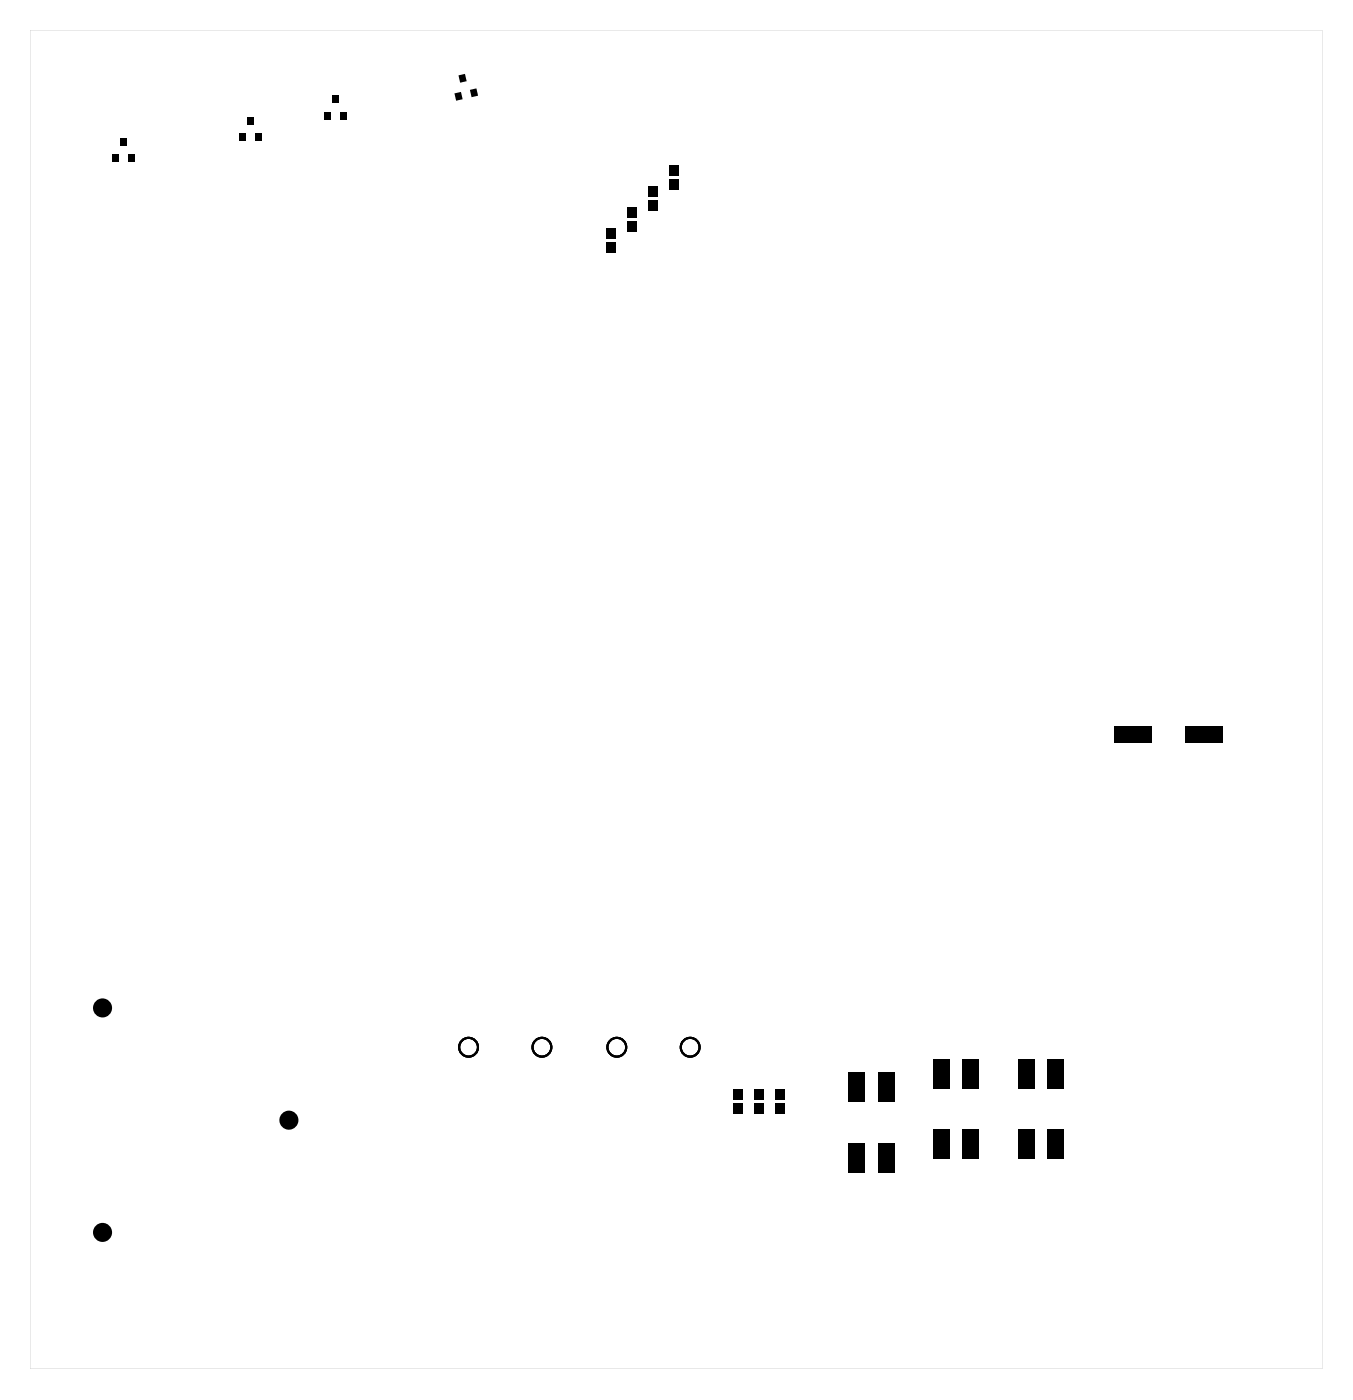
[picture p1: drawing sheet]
<svg xmlns="http://www.w3.org/2000/svg" width="162mm" height="168mm" viewBox="0 0 162 168" stroke-linecap="round" stroke-linejoin="round" font-family="sans-serif">
<g fill="#000">
<path d="M13.5 18.6h.8v.9h-.8zM14.4 16.6h.8v.9h-.8zM15.4 18.6h.8v.9h-.8zM28.7 16h.8v.9h-.8zM29.7 14h.8v.9h-.8zM30.6 16h.8v.9h-.8zM38.9 13.5h.8v.9h-.8zM39.8 11.5h.8v.9h-.8zM40.8 13.5h.8v.9h-.8zM54.5 11.2l.8-.2 .2 .9-.8 .2zM55 9l.8-.1 .2 .8-.8 .2zM56.4 10.8l.7-.2 .2 .9-.7 .2z"/>
<path d="M80.3 19.8h1.1v1.2h-1.1zM72.7 27.4h1.1v1.2h-1.1zM72.7 29.1h1.1v1.2h-1.1zM75.2 24.9h1.1v1.2h-1.1zM75.2 26.6h1.1v1.2h-1.1zM77.8 22.3h1.1v1.2h-1.1zM77.8 24h1.1v1.2h-1.1zM80.3 21.5h1.1v1.2h-1.1zM133.6 87.1h4.5v2h-4.5zM142.1 87.1h4.5v2h-4.5zM87.9 132.4h1.1v1.2h-1.1zM87.9 130.7h1.1v1.2h-1.1z"/>
<path d="M90.5 132.4h1.1v1.2h-1.1zM90.5 130.7h1.1v1.2h-1.1zM93 132.4h1.1v1.2h-1.1zM93 130.7h1.1v1.2h-1.1zM101.8 128.7h2v3.5h-2zM105.3 128.7h2v3.5h-2zM111.9 135.5h2v3.5h-2zM111.9 127h2v3.5h-2zM115.4 135.5h2v3.5h-2zM115.4 127h2v3.5h-2zM122.1 135.5h2v3.5h-2zM122.1 127h2v3.5h-2z"/>
<path d="M125.6 135.5h2v3.5h-2zM125.6 127h2v3.5h-2zM101.8 137.2h2v3.5h-2zM105.3 137.2h2v3.5h-2z"/>
<path d="M3.6 3.6h155v160.6h-155zM3.6 3.6v160.6h155v-160.6z"/>
</g>
<g fill="none" stroke="#000" stroke-width=".25">
<circle cx="56.2" cy="125.6" r="1.13"/>
<circle cx="65" cy="125.6" r="1.13"/>
<circle cx="74" cy="125.6" r="1.13"/>
<circle cx="82.8" cy="125.6" r="1.13"/>
</g>
<g fill="#000">
<circle cx="12.3" cy="120.9" r="1.14"/>
<circle cx="34.7" cy="134.4" r="1.14"/>
<circle cx="12.3" cy="147.8" r="1.14"/>
</g>
</svg>
